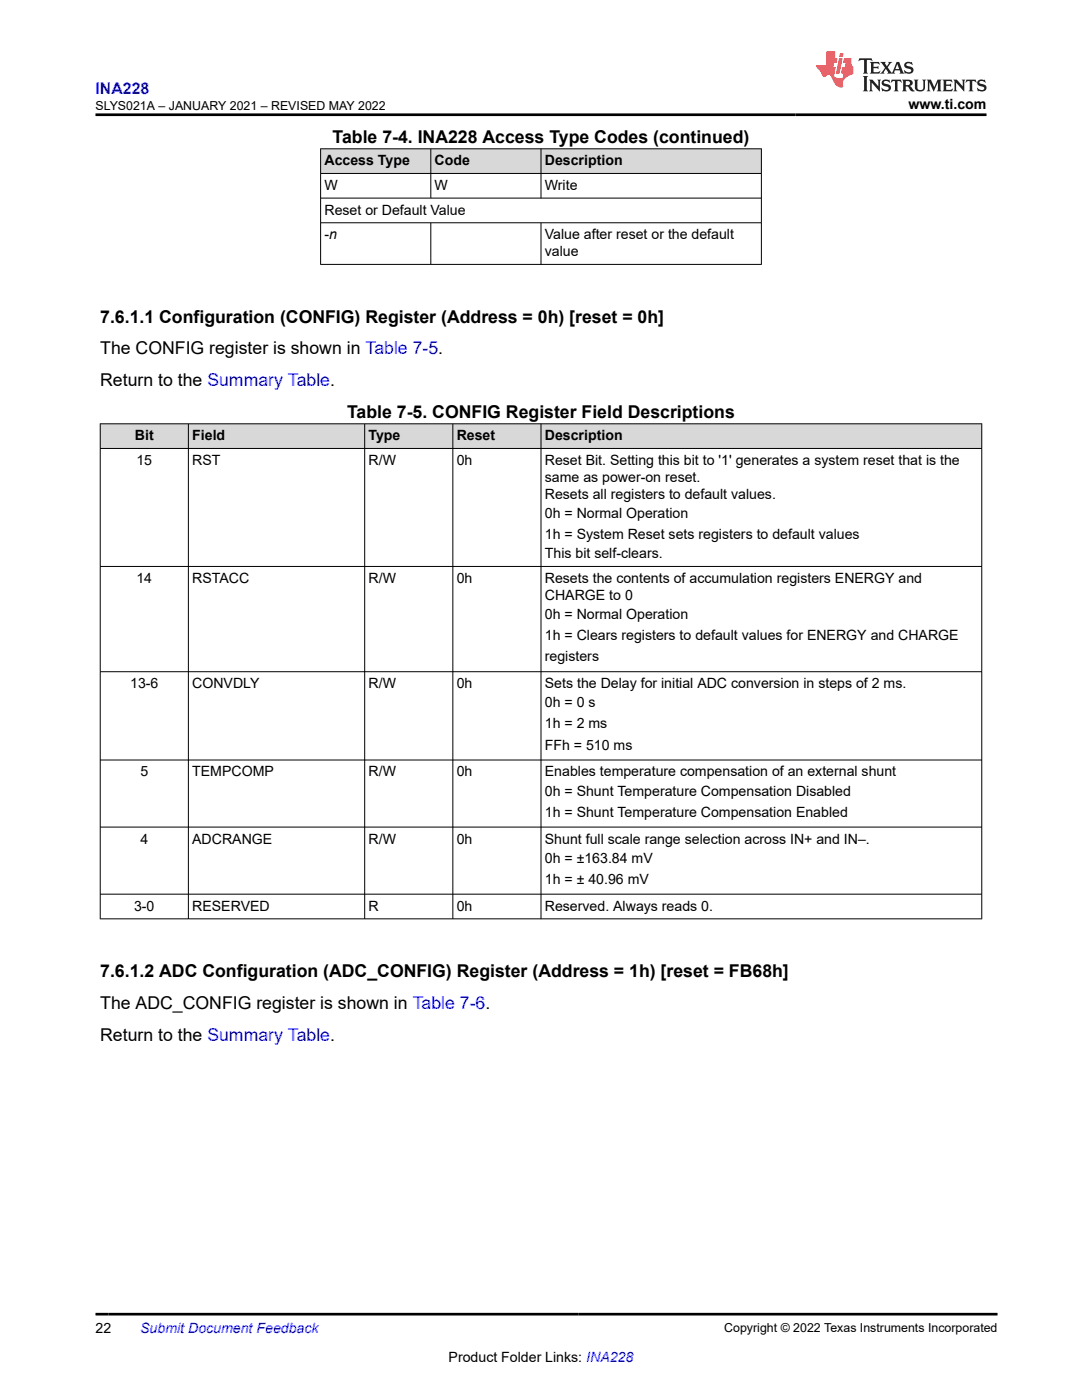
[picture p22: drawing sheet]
<svg xmlns="http://www.w3.org/2000/svg" width="216mm" height="279mm" viewBox="0 0 216 279" stroke-linecap="round" stroke-linejoin="round" font-family="sans-serif">
<defs><g id="words">
<g font-size="3.5">
<text x="66.4" y="28.5">Table 7-4. INA228 Access Type Codes (continued)</text>
<text x="20" y="64.4">7.6.1.1 Configuration (CONFIG) Register (Address = 0h) [reset = 0h]</text>
<text x="20" y="70.7">The CONFIG register is shown in Table 7-5.</text>
<text x="20" y="77.1">Return to the Summary Table.</text>
<text x="69.3" y="83.4">Table 7-5. CONFIG Register Field Descriptions</text>
<text x="20" y="195">7.6.1.2 ADC Configuration (ADC_CONFIG) Register (Address = 1h) [reset = FB68h]</text>
<text x="20" y="201.3">The ADC_CONFIG register is shown in Table 7-6.</text>
<text x="20" y="207.7">Return to the Summary Table.</text>
</g>
<text font-size="3.2" fill="#00f" x="19" y="18.7">INA228</text>
<g font-size="2.8">
<text x="181.3" y="21.8">www.ti.com</text>
<text x="64.7" y="33">Access Type</text>
<text x="86.7" y="33">Code</text>
<text x="108.7" y="33">Description</text>
<text x="64.7" y="37.9">W</text>
<text x="86.7" y="37.9">W</text>
<text x="108.7" y="37.9">Write</text>
<text x="64.7" y="42.8">Reset or Default Value</text>
<text x="64.7" y="47.7">-n</text>
<text x="108.7" y="47.7">Value after reset or the default</text>
<text x="108.7" y="51.1">value</text>
<text x="26.9" y="87.9">Bit</text>
<text x="38.4" y="87.9">Field</text>
<text x="73.5" y="87.9">Type</text>
<text x="91.1" y="87.9">Reset</text>
<text x="108.7" y="87.9">Description</text>
<text x="27.2" y="92.8">15</text>
<text x="38.4" y="92.8">RST</text>
<text x="73.5" y="92.8">R/W</text>
<text x="91.1" y="92.8">0h</text>
<text x="108.7" y="92.8">Reset Bit. Setting this bit to '1' generates a system reset that is the</text>
<text x="108.7" y="96.2">same as power-on reset.</text>
<text x="108.7" y="99.5">Resets all registers to default values.</text>
<text x="108.7" y="103.4">0h = Normal Operation</text>
<text x="108.7" y="107.6">1h = System Reset sets registers to default values</text>
<text x="108.7" y="111.4">This bit self-clears.</text>
<text x="27.2" y="116.3">14</text>
<text x="38.4" y="116.3">RSTACC</text>
<text x="73.5" y="116.3">R/W</text>
<text x="91.1" y="116.3">0h</text>
<text x="108.7" y="116.3">Resets the contents of accumulation registers ENERGY and</text>
<text x="108.7" y="119.7">CHARGE to 0</text>
<text x="108.7" y="123.5">0h = Normal Operation</text>
<text x="108.7" y="127.8">1h = Clears registers to default values for ENERGY and CHARGE</text>
<text x="108.7" y="132">registers</text>
<text x="26" y="137.3">13-6</text>
<text x="38.4" y="137.3">CONVDLY</text>
<text x="73.5" y="137.3">R/W</text>
<text x="91.1" y="137.3">0h</text>
<text x="108.7" y="137.3">Sets the Delay for initial ADC conversion in steps of 2 ms.</text>
<text x="108.7" y="141.1">0h = 0 s</text>
<text x="108.7" y="145.4">1h = 2 ms</text>
<text x="108.7" y="149.6">FFh = 510 ms</text>
<text x="28" y="155">5</text>
<text x="38.4" y="155">TEMPCOMP</text>
<text x="73.5" y="155">R/W</text>
<text x="91.1" y="155">0h</text>
<text x="108.7" y="155">Enables temperature compensation of an external shunt</text>
<text x="108.7" y="158.8">0h = Shunt Temperature Compensation Disabled</text>
<text x="108.7" y="163">1h = Shunt Temperature Compensation Enabled</text>
<text x="28" y="168.3">4</text>
<text x="38.4" y="168.3">ADCRANGE</text>
<text x="73.5" y="168.3">R/W</text>
<text x="91.1" y="168.3">0h</text>
<text x="108.7" y="168.3">Shunt full scale range selection across IN+ and IN–.</text>
<text x="108.7" y="172.1">0h = ±163.84 mV</text>
<text x="108.7" y="176.4">1h = ± 40.96 mV</text>
<text x="26.8" y="181.7">3-0</text>
<text x="38.4" y="181.7">RESERVED</text>
<text x="73.5" y="181.7">R</text>
<text x="91.1" y="181.7">0h</text>
<text x="108.7" y="181.7">Reserved. Always reads 0.</text>
<text x="19" y="266.1">22</text>
<text x="89.5" y="271.7">Product Folder Links: INA228</text>
</g>
<text font-size="2.8" fill="#00f" x="28" y="266.1">Submit Document Feedback</text>
<g font-size="2.5">
<text x="19" y="21.9">SLYS021A – JANUARY 2021 – REVISED MAY 2022</text>
<text x="144.5" y="265.8">Copyright © 2022 Texas Instruments Incorporated</text>
</g>
</g></defs>
<g fill="#d8d8d8">
<path d="M64 29.7h87.9v4.9h-87.9z" fill-rule="evenodd"/>
<path d="M64 29.8h21.9v4.8h-21.9z" fill-rule="evenodd"/>
<path d="M86 29.8h21.9v4.8h-21.9z" fill-rule="evenodd"/>
<path d="M108 29.8h43.9v4.8h-43.9z" fill-rule="evenodd"/>
</g>
<path d="M63.9 29.7h88.1M63.9 34.6h88.1M63.9 39.5h88.1M64 29.6v23.2M86 29.6v10M108 29.6v10M151.9 29.6v23.2M63.9 44.5h88.1M63.9 52.8h88.1M86 44.5v8.3M108 44.5v8.3" fill="none" stroke="#000" stroke-width=".2"/>
<g fill="#d8d8d8">
<path d="M20 84.6h175.9v4.9h-175.9z" fill-rule="evenodd"/>
<path d="M20.1 84.6h17.4v4.8h-17.4z" fill-rule="evenodd"/>
<path d="M37.7 84.6h35v4.8h-35z" fill-rule="evenodd"/>
<path d="M72.8 84.6h17.5v4.8h-17.5z" fill-rule="evenodd"/>
<path d="M90.4 84.6h17.5v4.8h-17.5z" fill-rule="evenodd"/>
<path d="M108 84.6h87.8v4.8h-87.8z" fill-rule="evenodd"/>
</g>
<g fill="none" stroke="#000" stroke-width=".2">
<path d="M19.9 84.6h176.1M19.9 89.5h176.1M20 84.5v98.9M37.6 84.5v98.9M72.8 84.5v98.9M90.4 84.5v98.9M107.9 84.5v98.9M195.9 84.5v98.9M19.9 113h176.1M19.9 134.1h176.1M19.9 151.7h176.1M19.9 165.1h176.1"/>
<path d="M19.9 178.5h176.1M19.9 183.4h176.1"/>
</g>
<path d="M171.5 11.6l-.2 .6 .5-.2h.6v.1v2.2l-.2 .4h1l-.2-.4v-2.2v-.1h.5l.5 .2-.1-.6zM173.6 12.4l.2 .3v1.6l-.2 .4h1.9l.1-.6a1.08 1.08 0 0 1-1.3 .2v-.7h.6l.4 .2v-.7l-.4 .2h-.6v-.5l.2-.2a1 1 0 0 1 1 .3l-.1-.5zM175.7 12.4l.9 1.1-1 1.2h.9l-.2-.2 .5-.8 .4 .8-.2 .2h1.6l-.2-.2 .2-.5h.9l.1 .5-.1 .2h.9l-.2-.4-.8-1.9h-.5l-.9 2.1-.9-1.1 .9-1h-.8l.2 .2-.4 .6-.4-.6 .2-.2zM179 12.8l.4 1h-.7zM180.7 12.5a.65 .65 0 0 0-.2 .7 .65 .65 0 0 0 .6 .5l.6 .1 .1 .3a.79 .79 0 0 1-.7 .4 .79 .79 0 0 1-.7-.5l.1 .7 .2-.1a.93 .93 0 0 0 1.1 0 .93 .93 0 0 0 .4-.9 1.46 1.46 0 0 0-1.2-.6l-.1-.3a1.09 1.09 0 0 1 1.2 .2l-.2-.6-.1 .1-.5-.2zM172.2 15.2l.2 .4v2.2l-.2 .4h1l-.2-.4v-2.2l.2-.4zM173.4 15.9l.2 .4v1.5l-.2 .4h.8l-.3-.4 .1-1.3 1.6 1.8v-2l.2-.4h-.7l.1 .2 .1 1.1-1.2-1.3zM176.2 16a.65 .65 0 0 0-.2 .8 .65 .65 0 0 0 .6 .4l.6 .2 .1 .2a.79 .79 0 0 1-.7 .4 .79 .79 0 0 1-.7-.5l.1 .7 .2-.1a.93 .93 0 0 0 1.1 .1 .93 .93 0 0 0 .4-1 1.46 1.46 0 0 0-1.2-.5l-.1-.4a1.09 1.09 0 0 1 1.2 .2l-.1-.6-.2 .1-.5-.1zM177.9 15.9l-.1 .6a.63 .63 0 0 1 .8-.3v1.6l-.3 .4h1l-.2-.4v-1.6a.66 .66 0 0 1 .8 .3l-.1-.6zM180 15.9l.2 .4v1.5l-.2 .4h1l-.2-.2-.1-.7h.5l.1 .2a.79 .79 0 0 0 1.2 .6l-1-.9a.61 .61 0 0 0 .6-.6 .61 .61 0 0 0-.5-.7zM180.8 16.2h.1a.47 .47 0 0 1 .5 .1 .47 .47 0 0 1 .1 .5l-.1 .1-.7 .1zM182.3 15.9l.2 .2a2.27 2.27 0 0 0 .4 2 1.04 1.04 0 0 0 1.7-.7v-1.3l.2-.2h-.8l.2 .4v1.1a.6 .6 0 0 1-.6 .6 .6 .6 0 0 1-.6-.6v-1.1l.3-.4zM184.9 15.9l.2 .4v1.5l-.2 .4h.8l-.3-.4v-1.4l.9 1.9 .9-1.9v1.4l-.3 .4h1l-.2-.4v-1.5l.2-.4h-.8l-.7 1.5-.6-1.5zM188.1 15.9l.2 .4v1.5l-.2 .4h1.9l.1-.6a1.09 1.09 0 0 1-1.3 .2v-.7h.6l.4 .2v-.6l-.4 .2h-.6v-.6l.2-.1a1.01 1.01 0 0 1 1 .3l-.1-.6zM190.2 15.9l.3 .4v1.5l-.3 .4h.8l-.2-.4v-1.3l1.6 1.8v-2l.2-.4h-.7l.2 .2v1.1l-1.2-1.3zM192.8 15.9l-.1 .6a.63 .63 0 0 1 .8-.3v1.6l-.3 .4h1l-.2-.4v-1.6a.66 .66 0 0 1 .8 .3l-.1-.6zM195.2 16a.65 .65 0 0 0-.2 .8 .65 .65 0 0 0 .6 .4l.6 .2 .2 .2a.79 .79 0 0 1-.7 .4 .79 .79 0 0 1-.7-.5l.1 .7 .2-.1a.93 .93 0 0 0 1 .1 .93 .93 0 0 0 .5-1 1.46 1.46 0 0 0-1.3-.5v-.4a1.09 1.09 0 0 1 1.2 .2l-.2-.6-.2 .1-.5-.1z" fill="#231f20"/>
<path d="M164.9 10.3v2.7h-2l.1 .4 .8 1a.95 .95 0 0 0 1 .9 .59 .59 0 0 1 .5-.4 .59 .59 0 0 1 .5 .3l.4 .8a1.59 1.59 0 0 0 2.1 1.4 1.61 1.61 0 0 1 1-2.3l1-.3-.1-1.5a1.59 1.59 0 0 1-.3-1.7h-1.5l-.2 .9h.6l-.2 .9h-.5l-.2 .9v.3l.4 .1-.1 .9h-.7a.73 .73 0 0 1-1-.7l.3-1.5h-.5l.1-.9h.5l.2-.9h-.5v-1.3zM167.4 11.6l-.6 3.1h.7l.6-3.1zM167.6 10.7l-.1 .6h.7l.1-.6z" fill="#ed1c24"/>
<path d="M19 22.9h177.8M19 262.3h180" fill="none" stroke="#000" stroke-width=".53"/>
<use href="#words"/>
</svg>
